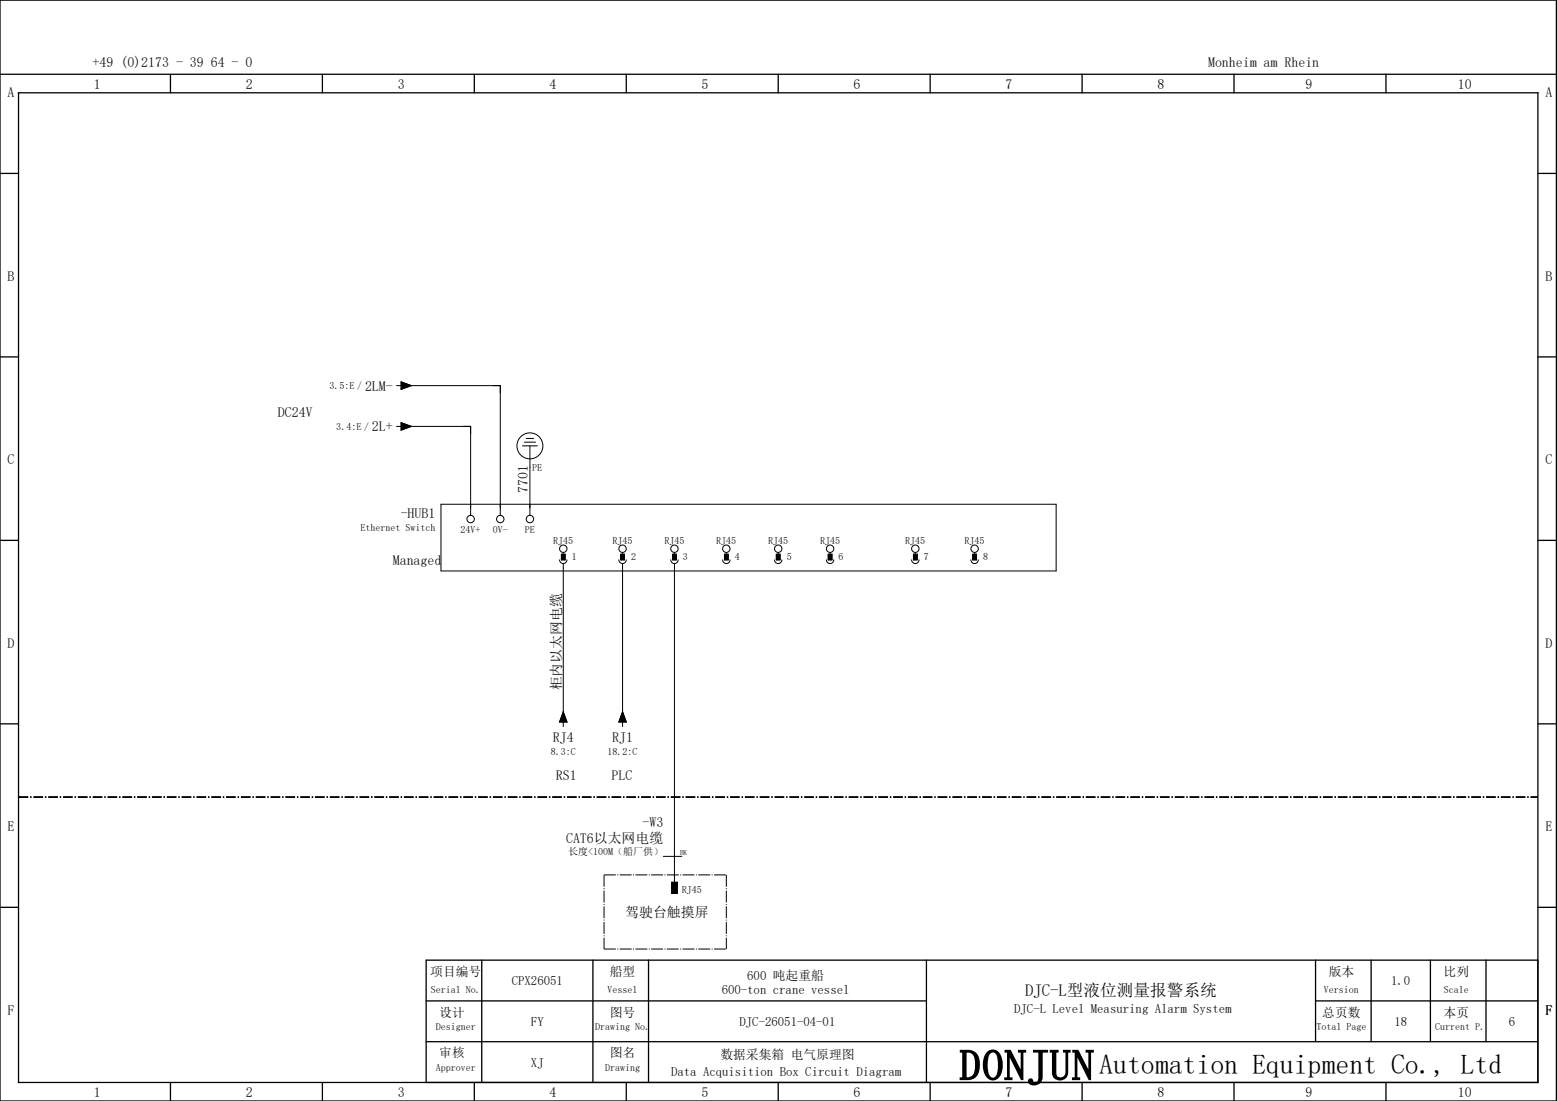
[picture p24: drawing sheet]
<svg xmlns="http://www.w3.org/2000/svg" width="420mm" height="297mm" viewBox="0 0 420 297" stroke-linecap="round" stroke-linejoin="round" font-family="sans-serif">
<defs><g id="words">
<text font-size="11.5" x="259" y="291.3">DONJUN</text>
<text font-size="7.5" x="296.6" y="289.7">Automation Equipment Co., Ltd</text>
<text font-size="4.5" x="276.6" y="268.7">DJC-L型液位测量报警系统</text>
<g font-size="3.7">
<text x="25" y="18">+49 (0)2173 - 39 64 - 0</text>
<text x="326" y="18">Monheim am Rhein</text>
<text x="2.1" y="26.3">A</text>
<text x="25.3" y="24">1</text>
<text x="66.3" y="24">2</text>
<text x="107.3" y="24">3</text>
<text x="148.3" y="24">4</text>
<text x="189.3" y="24">5</text>
<text x="230.3" y="24">6</text>
<text x="271.3" y="24">7</text>
<text x="312.3" y="24">8</text>
<text x="352.3" y="24">9</text>
<text x="393.4" y="24">10</text>
<text x="417.1" y="26.3">A</text>
<text x="2.1" y="75.8">B</text>
<text x="417.1" y="75.8">B</text>
<text x="98.5" y="105.4">2LM-</text>
<text x="75" y="112.5">DC24V</text>
<text x="100.4" y="116.4">2L+</text>
<text x="2.1" y="125.3">C</text>
<text x="417.1" y="125.3">C</text>
<text x="142.5" y="133" transform="rotate(-90 142.5 133)">7701</text>
<text x="108.1" y="139.8">-HUB1</text>
<text x="106" y="152.5">Managed</text>
<text x="2.1" y="174.8">D</text>
<text x="417.1" y="174.8">D</text>
<text x="151.5" y="186.3" transform="rotate(-90 151.5 186.3)">柜内以太网电缆</text>
<text x="149.2" y="200.3">RJ4</text>
<text x="165.2" y="200.3">RJ1</text>
<text x="150" y="210.5">RS1</text>
<text x="165" y="210.5">PLC</text>
<text x="2.1" y="224.3">E</text>
<text x="152.7" y="227.4">CAT6以太网电缆</text>
<text x="173.4" y="223.2">-W3</text>
<text x="417.1" y="224.3">E</text>
<text x="168.7" y="247.3">驾驶台触摸屏</text>
<text x="2.1" y="273.8">F</text>
<text x="417.1" y="273.8">F</text>
<text x="25.3" y="296">1</text>
<text x="66.3" y="296">2</text>
<text x="107.3" y="296">3</text>
<text x="148.3" y="296">4</text>
<text x="189.3" y="296">5</text>
<text x="230.3" y="296">6</text>
<text x="271.3" y="296">7</text>
<text x="312.3" y="296">8</text>
<text x="352.3" y="296">9</text>
<text x="393.4" y="296">10</text>
</g>
<g font-size="3.4">
<text x="116.1" y="263.3">项目编号</text>
<text x="164.6" y="263.3">船型</text>
<text x="358.5" y="263.3">版本</text>
<text x="389.6" y="263.3">比列</text>
<text x="138.1" y="265.8">CPX26051</text>
<text x="194.7" y="268.3">600-ton crane vessel</text>
<text x="201.6" y="264.3">600 吨起重船</text>
<text x="375.4" y="265.8">1.0</text>
<text x="118.5" y="274.3">设计</text>
<text x="164.6" y="274.3">图号</text>
<text x="273.7" y="273.3">DJC-L Level Measuring Alarm System</text>
<text x="356.8" y="274.3">总页数</text>
<text x="389.6" y="274.3">本页</text>
<text x="143.3" y="276.8">FY</text>
<text x="199.6" y="276.8">DJC-26051-04-01</text>
<text x="376.3" y="276.8">18</text>
<text x="407.1" y="276.8">6</text>
<text x="118.5" y="285.3">审核</text>
<text x="143.3" y="287.8">XJ</text>
<text x="164.6" y="285.3">图名</text>
<text x="194.4" y="285.8">数据采集箱 电气原理图</text>
<text x="181.1" y="290.3">Data Acquisition Box Circuit Diagram</text>
</g>
<g font-size="2.7">
<text x="88.9" y="105">3.5:E /</text>
<text x="90.8" y="116">3.4:E /</text>
<text x="143.6" y="127">PE</text>
<text x="97.2" y="143.1">Ethernet Switch</text>
<text x="124.3" y="143.9">24V+</text>
<text x="133" y="143.9">0V-</text>
<text x="141.7" y="143.9">PE</text>
<text x="149.3" y="146.7">RJ45</text>
<text x="165.3" y="146.7">RJ45</text>
<text x="179.3" y="146.7">RJ45</text>
<text x="193.3" y="146.7">RJ45</text>
<text x="207.3" y="146.7">RJ45</text>
<text x="221.3" y="146.7">RJ45</text>
<text x="244.3" y="146.7">RJ45</text>
<text x="260.3" y="146.7">RJ45</text>
<text x="154.3" y="151.2">1</text>
<text x="170.3" y="151.2">2</text>
<text x="184.3" y="151.2">3</text>
<text x="198.3" y="151.2">4</text>
<text x="212.3" y="151.2">5</text>
<text x="226.3" y="151.2">6</text>
<text x="249.3" y="151.2">7</text>
<text x="265.3" y="151.2">8</text>
<text x="148.6" y="203.6">8.3:C</text>
<text x="163.9" y="203.6">18.2:C</text>
<text x="153.4" y="230.7">长度&lt;100M（船厂供）</text>
<text x="184" y="240.9">RJ45</text>
<text x="116.3" y="268">Serial No.</text>
<text x="163.9" y="268">Vessel</text>
<text x="357.3" y="268">Version</text>
<text x="389.6" y="268">Scale</text>
<text x="117.6" y="278">Designer</text>
<text x="160.6" y="278">Drawing No.</text>
<text x="355.3" y="278">Total Page</text>
<text x="387.3" y="278">Current P.</text>
<text x="117.6" y="289">Approver</text>
<text x="163.3" y="289">Drawing</text>
</g>
<text font-size="2" x="183.5" y="230.5">BK</text>
</g></defs>
<g fill="none" stroke="#000" stroke-width=".35">
<path d="M0 0h420v297h-420zM0 20h420M5 25h410v267h-410zM46 20v5M87 20v5M128 20v5M169 20v5M210 20v5M251 20v5M292 20v5M333 20v5M374 20v5"/>
<path d="M0 46.8h5M415 46.8h5M0 96.3h5M415 96.3h5M0 145.8h5M415 145.8h5M0 195.3h5M415 195.3h5M0 244.8h5M130 259v33M160 259v33M175 259v33"/>
<path d="M250 259v33M355 259v22M370 259v22M386 259v22M401 259v22M415 244.8h5M415 259h-300v33M115 270h135M355 270h60M46 292v5M87 292v5M115 281h300"/>
<path d="M128 292v5M169 292v5M210 292v5M251 292v5M292 292v5M333 292v5M374 292v5"/>
</g>
<g fill="none" stroke="#000" stroke-width=".27">
<path d="M107 104h1.2M107 115h1.2M108.2 114l2.8 1-2.8 1zM108.2 103l2.8 1-2.8 1zM109 104h26v35M109 115h18v24M141.5 119.3h3M142 118.3h2M119 136h166v18h-166zM141 120.3h4M143 120.3v18.7M151 151a1 1 0 0 0 1 1 1 1 0 0 0 1-1"/>
<path d="M151.5 149.5h1v1.5h-1zM152 149v.5M152 152v44M167 151a1 1 0 0 0 1 1 1 1 0 0 0 1-1M167.5 149.5h1v1.5h-1zM168 149v.5M168 152v44M181 151a1 1 0 0 0 1 1 1 1 0 0 0 1-1M181.5 149.5h1v1.5h-1zM182 149v.5M182 152v86M195 151a1 1 0 0 0 1 1 1 1 0 0 0 1-1"/>
<path d="M195.5 149.5h1v1.5h-1zM196 149v.5M209 151a1 1 0 0 0 1 1 1 1 0 0 0 1-1M209.5 149.5h1v1.5h-1zM210 149v.5M223 151a1 1 0 0 0 1 1 1 1 0 0 0 1-1M223.5 149.5h1v1.5h-1zM224 149v.5M246 151a1 1 0 0 0 1 1 1 1 0 0 0 1-1M246.5 149.5h1v1.5h-1zM247 149v.5M262 151a1 1 0 0 0 1 1 1 1 0 0 0 1-1"/>
<path d="M262.5 149.5h1v1.5h-1zM263 149v.5M152 192l1 2.8h-2zM168 192l1 2.8h-2zM179 231h5M181.3 238h1.4v3h-1.4z"/>
<circle cx="143" cy="120.3" r="3.5"/>
<circle cx="127" cy="140" r="1"/>
<circle cx="135" cy="140" r="1"/>
<circle cx="143" cy="140" r="1"/>
<circle cx="152" cy="148" r="1"/>
<circle cx="168" cy="148" r="1"/>
<circle cx="182" cy="148" r="1"/>
<circle cx="196" cy="148" r="1"/>
<circle cx="210" cy="148" r="1"/>
<circle cx="224" cy="148" r="1"/>
<circle cx="247" cy="148" r="1"/>
<circle cx="263" cy="148" r="1"/>
</g>
<path d="M5 215h410" fill="none" stroke="#000" stroke-width=".5" stroke-dasharray="2.6 .5 .4 .5" stroke-linecap="butt"/>
<g fill="#000" stroke="#000" stroke-width=".27">
<path d="M108.2 114l2.8 1-2.8 1zM108.2 103l2.8 1-2.8 1zM151.5 149.5h1v1.5h-1zM167.5 149.5h1v1.5h-1zM181.5 149.5h1v1.5h-1zM195.5 149.5h1v1.5h-1zM209.5 149.5h1v1.5h-1zM223.5 149.5h1v1.5h-1zM246.5 149.5h1v1.5h-1zM262.5 149.5h1v1.5h-1zM152 192l1 2.8h-2zM168 192l1 2.8h-2z"/>
<path d="M181.3 238h1.4v3h-1.4z"/>
</g>
<path d="M163 236h33M163 236v20M196 236v20M163 256h33" fill="none" stroke="#000" stroke-width=".27" stroke-dasharray="3.2 .4 .3 .4" stroke-linecap="butt"/>
<use href="#words"/>
</svg>
